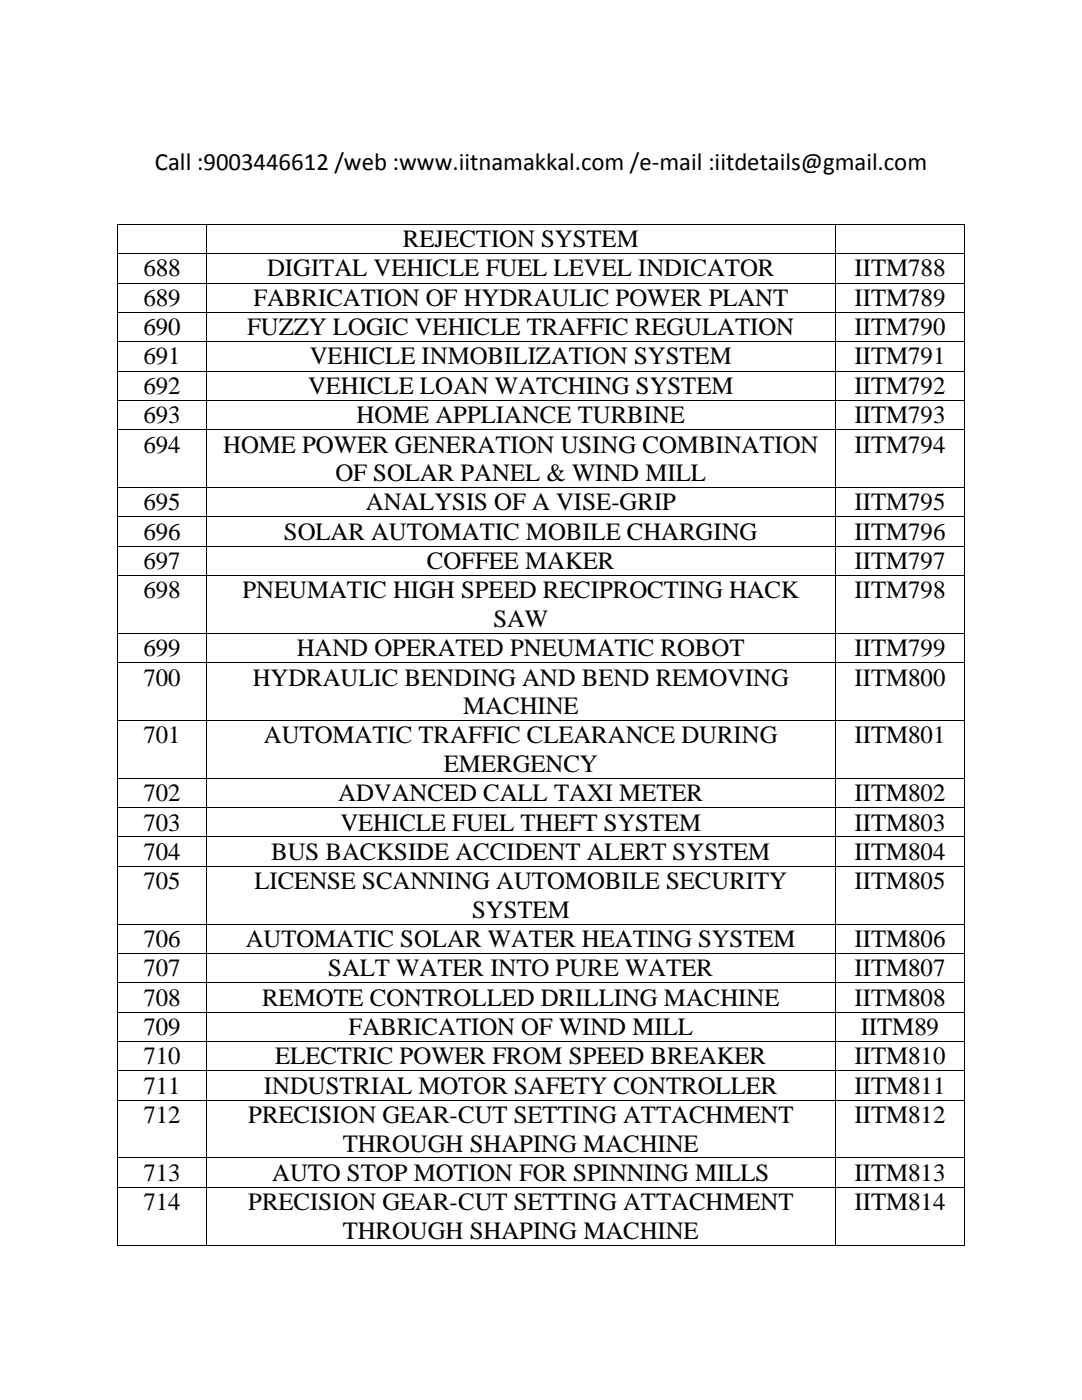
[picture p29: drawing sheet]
<svg xmlns="http://www.w3.org/2000/svg" width="216mm" height="279mm" viewBox="0 0 216 279" stroke-linecap="round" stroke-linejoin="round" font-family="sans-serif">
<defs><g id="words">
<g font-size="5">
<text x="30.9" y="33.9">Call :9003446612 /web :www.iitnamakkal.com /e-mail :iitdetails@gmail.com</text>
<text x="80.4" y="49.3">REJECTION SYSTEM</text>
<text x="28.6" y="55.2">688</text>
<text x="53.3" y="55.2">DIGITAL VEHICLE FUEL LEVEL INDICATOR</text>
<text x="170.5" y="55.2">IITM788</text>
<text x="28.6" y="61.1">689</text>
<text x="50.6" y="61.1">FABRICATION OF HYDRAULIC POWER PLANT</text>
<text x="170.5" y="61.1">IITM789</text>
<text x="28.6" y="66.9">690</text>
<text x="49.3" y="66.9">FUZZY LOGIC VEHICLE TRAFFIC REGULATION</text>
<text x="170.5" y="66.9">IITM790</text>
<text x="28.6" y="72.7">691</text>
<text x="61.8" y="72.7">VEHICLE INMOBILIZATION SYSTEM</text>
<text x="170.5" y="72.7">IITM791</text>
<text x="28.6" y="78.6">692</text>
<text x="61.5" y="78.6">VEHICLE LOAN WATCHING SYSTEM</text>
<text x="170.5" y="78.6">IITM792</text>
<text x="28.6" y="84.5">693</text>
<text x="71.1" y="84.5">HOME APPLIANCE TURBINE</text>
<text x="170.5" y="84.5">IITM793</text>
<text x="28.6" y="90.3">694</text>
<text x="44.5" y="90.3">HOME POWER GENERATION USING COMBINATION</text>
<text x="170.5" y="90.3">IITM794</text>
<text x="28.6" y="101.9">695</text>
<text x="66.9" y="96">OF SOLAR PANEL &amp; WIND MILL</text>
<text x="73" y="101.9">ANALYSIS OF A VISE-GRIP</text>
<text x="170.5" y="101.9">IITM795</text>
<text x="28.6" y="107.7">696</text>
<text x="56.6" y="107.7">SOLAR AUTOMATIC MOBILE CHARGING</text>
<text x="170.5" y="107.7">IITM796</text>
<text x="28.6" y="113.6">697</text>
<text x="85.2" y="113.6">COFFEE MAKER</text>
<text x="170.5" y="113.6">IITM797</text>
<text x="28.6" y="119.4">698</text>
<text x="48.4" y="119.4">PNEUMATIC HIGH SPEED RECIPROCTING HACK</text>
<text x="170.5" y="119.4">IITM798</text>
<text x="98.4" y="125.1">SAW</text>
<text x="28.6" y="131">699</text>
<text x="59.2" y="131">HAND OPERATED PNEUMATIC ROBOT</text>
<text x="170.5" y="131">IITM799</text>
<text x="28.6" y="136.8">700</text>
<text x="50.4" y="136.8">HYDRAULIC BENDING AND BEND REMOVING</text>
<text x="170.5" y="136.8">IITM800</text>
<text x="92.4" y="142.5">MACHINE</text>
<text x="28.6" y="148.4">701</text>
<text x="52.7" y="148.4">AUTOMATIC TRAFFIC CLEARANCE DURING</text>
<text x="170.5" y="148.4">IITM801</text>
<text x="88.6" y="154">EMERGENCY</text>
<text x="28.6" y="159.9">702</text>
<text x="67.5" y="159.9">ADVANCED CALL TAXI METER</text>
<text x="170.5" y="159.9">IITM802</text>
<text x="28.6" y="165.8">703</text>
<text x="67.9" y="165.8">VEHICLE FUEL THEFT SYSTEM</text>
<text x="170.5" y="165.8">IITM803</text>
<text x="28.6" y="171.6">704</text>
<text x="54.1" y="171.6">BUS BACKSIDE ACCIDENT ALERT SYSTEM</text>
<text x="170.5" y="171.6">IITM804</text>
<text x="28.6" y="177.5">705</text>
<text x="50.8" y="177.5">LICENSE SCANNING AUTOMOBILE SECURITY</text>
<text x="170.5" y="177.5">IITM805</text>
<text x="94.2" y="183.2">SYSTEM</text>
<text x="28.6" y="189">706</text>
<text x="49" y="189">AUTOMATIC SOLAR WATER HEATING SYSTEM</text>
<text x="170.5" y="189">IITM806</text>
<text x="28.6" y="194.8">707</text>
<text x="65.5" y="194.8">SALT WATER INTO PURE WATER</text>
<text x="170.5" y="194.8">IITM807</text>
<text x="28.6" y="200.7">708</text>
<text x="52.3" y="200.7">REMOTE CONTROLLED DRILLING MACHINE</text>
<text x="170.5" y="200.7">IITM808</text>
<text x="28.6" y="206.6">709</text>
<text x="69.6" y="206.6">FABRICATION OF WIND MILL</text>
<text x="171.7" y="206.6">IITM89</text>
<text x="28.6" y="212.4">710</text>
<text x="54.9" y="212.4">ELECTRIC POWER FROM SPEED BREAKER</text>
<text x="170.5" y="212.4">IITM810</text>
<text x="28.6" y="218.3">711</text>
<text x="52.7" y="218.3">INDUSTRIAL MOTOR SAFETY CONTROLLER</text>
<text x="170.5" y="218.3">IITM811</text>
<text x="28.6" y="224.1">712</text>
<text x="49.5" y="224.1">PRECISION GEAR-CUT SETTING ATTACHMENT</text>
<text x="170.5" y="224.1">IITM812</text>
<text x="68.4" y="229.8">THROUGH SHAPING MACHINE</text>
<text x="28.6" y="235.7">713</text>
<text x="54.3" y="235.7">AUTO STOP MOTION FOR SPINNING MILLS</text>
<text x="170.5" y="235.7">IITM813</text>
<text x="28.6" y="241.5">714</text>
<text x="49.5" y="241.5">PRECISION GEAR-CUT SETTING ATTACHMENT</text>
<text x="170.5" y="241.5">IITM814</text>
<text x="68.4" y="247.2">THROUGH SHAPING MACHINE</text>
</g>
</g></defs>
<g fill="#000">
<path d="M23.4 44.7h.2v.1h-.2z" fill-rule="evenodd"/>
<path d="M23.4 44.7h.2v.1h-.2z" fill-rule="evenodd"/>
<path d="M23.4 50.5h.2v.2h-.2z" fill-rule="evenodd"/>
<path d="M23.4 56.4h.2v.2h-.2z" fill-rule="evenodd"/>
<path d="M41.1 44.7h.2v.1h-.2z" fill-rule="evenodd"/>
<path d="M41.1 50.5h.2v.2h-.2z" fill-rule="evenodd"/>
<path d="M41.1 56.4h.2v.2h-.2z" fill-rule="evenodd"/>
<path d="M166.7 44.7h.1v.1h-.1z" fill-rule="evenodd"/>
<path d="M166.7 50.5h.1v.2h-.1z" fill-rule="evenodd"/>
<path d="M166.7 56.4h.1v.2h-.1z" fill-rule="evenodd"/>
<path d="M192.4 44.7h.1v.1h-.1z" fill-rule="evenodd"/>
<path d="M192.4 44.7h.1v.1h-.1z" fill-rule="evenodd"/>
<path d="M192.4 50.5h.1v.2h-.1z" fill-rule="evenodd"/>
<path d="M192.4 56.4h.1v.2h-.1z" fill-rule="evenodd"/>
<path d="M23.4 62.2h.2v.2h-.2z" fill-rule="evenodd"/>
<path d="M23.4 68.1h.2v.1h-.2z" fill-rule="evenodd"/>
<path d="M23.4 74h.2v.1h-.2z" fill-rule="evenodd"/>
<path d="M23.4 79.8h.2v.2h-.2z" fill-rule="evenodd"/>
<path d="M41.1 62.2h.2v.2h-.2z" fill-rule="evenodd"/>
<path d="M41.1 68.1h.2v.1h-.2z" fill-rule="evenodd"/>
<path d="M41.1 74h.2v.1h-.2z" fill-rule="evenodd"/>
<path d="M41.1 79.8h.2v.2h-.2z" fill-rule="evenodd"/>
<path d="M166.7 62.2h.1v.2h-.1z" fill-rule="evenodd"/>
<path d="M166.7 68.1h.1v.1h-.1z" fill-rule="evenodd"/>
<path d="M166.7 74h.1v.1h-.1z" fill-rule="evenodd"/>
<path d="M166.7 79.8h.1v.2h-.1z" fill-rule="evenodd"/>
<path d="M192.4 62.2h.1v.2h-.1z" fill-rule="evenodd"/>
<path d="M192.4 68.1h.1v.1h-.1z" fill-rule="evenodd"/>
<path d="M192.4 74h.1v.1h-.1z" fill-rule="evenodd"/>
<path d="M192.4 79.8h.1v.2h-.1z" fill-rule="evenodd"/>
<path d="M23.4 85.6h.2v.2h-.2z" fill-rule="evenodd"/>
<path d="M23.4 97.2h.2v.2h-.2z" fill-rule="evenodd"/>
<path d="M41.1 85.6h.2v.2h-.2z" fill-rule="evenodd"/>
<path d="M41.1 97.2h.2v.2h-.2z" fill-rule="evenodd"/>
<path d="M166.7 85.6h.1v.2h-.1z" fill-rule="evenodd"/>
<path d="M166.7 97.2h.1v.2h-.1z" fill-rule="evenodd"/>
<path d="M192.4 85.6h.1v.2h-.1z" fill-rule="evenodd"/>
<path d="M192.4 97.2h.1v.2h-.1z" fill-rule="evenodd"/>
<path d="M23.4 103.1h.2v.1h-.2z" fill-rule="evenodd"/>
<path d="M23.4 108.9h.2v.2h-.2z" fill-rule="evenodd"/>
<path d="M23.4 114.8h.2v.2h-.2z" fill-rule="evenodd"/>
<path d="M41.1 103.1h.2v.1h-.2z" fill-rule="evenodd"/>
<path d="M41.1 108.9h.2v.2h-.2z" fill-rule="evenodd"/>
<path d="M41.1 114.8h.2v.2h-.2z" fill-rule="evenodd"/>
<path d="M166.7 103.1h.1v.1h-.1z" fill-rule="evenodd"/>
<path d="M166.7 108.9h.1v.2h-.1z" fill-rule="evenodd"/>
<path d="M166.7 114.8h.1v.2h-.1z" fill-rule="evenodd"/>
<path d="M192.4 103.1h.1v.1h-.1z" fill-rule="evenodd"/>
<path d="M192.4 108.9h.1v.2h-.1z" fill-rule="evenodd"/>
<path d="M192.4 114.8h.1v.2h-.1z" fill-rule="evenodd"/>
<path d="M23.4 126.3h.2v.2h-.2z" fill-rule="evenodd"/>
<path d="M23.4 132.1h.2v.2h-.2z" fill-rule="evenodd"/>
<path d="M41.1 126.3h.2v.2h-.2z" fill-rule="evenodd"/>
<path d="M41.1 132.1h.2v.2h-.2z" fill-rule="evenodd"/>
<path d="M166.7 126.3h.1v.2h-.1z" fill-rule="evenodd"/>
<path d="M166.7 132.1h.1v.2h-.1z" fill-rule="evenodd"/>
<path d="M192.4 126.3h.1v.2h-.1z" fill-rule="evenodd"/>
<path d="M192.4 132.1h.1v.2h-.1z" fill-rule="evenodd"/>
<path d="M23.4 143.7h.2v.2h-.2z" fill-rule="evenodd"/>
<path d="M23.4 155.2h.2v.2h-.2z" fill-rule="evenodd"/>
<path d="M41.1 143.7h.2v.2h-.2z" fill-rule="evenodd"/>
<path d="M41.1 155.2h.2v.2h-.2z" fill-rule="evenodd"/>
<path d="M166.7 143.7h.1v.2h-.1z" fill-rule="evenodd"/>
<path d="M166.7 155.2h.1v.2h-.1z" fill-rule="evenodd"/>
<path d="M192.4 143.7h.1v.2h-.1z" fill-rule="evenodd"/>
<path d="M192.4 155.2h.1v.2h-.1z" fill-rule="evenodd"/>
<path d="M23.4 161.1h.2v.2h-.2z" fill-rule="evenodd"/>
<path d="M23.4 166.9h.2v.2h-.2z" fill-rule="evenodd"/>
<path d="M23.4 172.8h.2v.2h-.2z" fill-rule="evenodd"/>
<path d="M41.1 161.1h.2v.2h-.2z" fill-rule="evenodd"/>
<path d="M41.1 166.9h.2v.2h-.2z" fill-rule="evenodd"/>
<path d="M41.1 172.8h.2v.2h-.2z" fill-rule="evenodd"/>
<path d="M166.7 161.1h.1v.2h-.1z" fill-rule="evenodd"/>
<path d="M166.7 166.9h.1v.2h-.1z" fill-rule="evenodd"/>
<path d="M166.7 172.8h.1v.2h-.1z" fill-rule="evenodd"/>
<path d="M192.4 161.1h.1v.2h-.1z" fill-rule="evenodd"/>
<path d="M192.4 166.9h.1v.2h-.1z" fill-rule="evenodd"/>
<path d="M192.4 172.8h.1v.2h-.1z" fill-rule="evenodd"/>
<path d="M23.4 184.3h.2v.2h-.2z" fill-rule="evenodd"/>
<path d="M23.4 190.2h.2v.2h-.2z" fill-rule="evenodd"/>
<path d="M23.4 196h.2v.2h-.2z" fill-rule="evenodd"/>
<path d="M41.1 184.3h.2v.2h-.2z" fill-rule="evenodd"/>
<path d="M41.1 190.2h.2v.2h-.2z" fill-rule="evenodd"/>
<path d="M41.1 196h.2v.2h-.2z" fill-rule="evenodd"/>
<path d="M166.7 184.3h.1v.2h-.1z" fill-rule="evenodd"/>
<path d="M166.7 190.2h.1v.2h-.1z" fill-rule="evenodd"/>
<path d="M166.7 196h.1v.2h-.1z" fill-rule="evenodd"/>
<path d="M192.4 184.3h.1v.2h-.1z" fill-rule="evenodd"/>
<path d="M192.4 190.2h.1v.2h-.1z" fill-rule="evenodd"/>
<path d="M192.4 196h.1v.2h-.1z" fill-rule="evenodd"/>
<path d="M23.4 201.9h.2v.2h-.2z" fill-rule="evenodd"/>
<path d="M23.4 207.8h.2v.1h-.2z" fill-rule="evenodd"/>
<path d="M23.4 213.6h.2v.2h-.2z" fill-rule="evenodd"/>
<path d="M23.4 219.5h.2v.2h-.2z" fill-rule="evenodd"/>
<path d="M41.1 201.9h.2v.2h-.2z" fill-rule="evenodd"/>
<path d="M41.1 207.8h.2v.1h-.2z" fill-rule="evenodd"/>
<path d="M41.1 213.6h.2v.2h-.2z" fill-rule="evenodd"/>
<path d="M41.1 219.5h.2v.2h-.2z" fill-rule="evenodd"/>
<path d="M166.7 201.9h.1v.2h-.1z" fill-rule="evenodd"/>
<path d="M166.7 207.8h.1v.1h-.1z" fill-rule="evenodd"/>
<path d="M166.7 213.6h.1v.2h-.1z" fill-rule="evenodd"/>
<path d="M166.7 219.5h.1v.2h-.1z" fill-rule="evenodd"/>
<path d="M192.4 201.9h.1v.2h-.1z" fill-rule="evenodd"/>
<path d="M192.4 207.8h.1v.1h-.1z" fill-rule="evenodd"/>
<path d="M192.4 213.6h.1v.2h-.1z" fill-rule="evenodd"/>
<path d="M192.4 219.5h.1v.2h-.1z" fill-rule="evenodd"/>
<path d="M23.4 231h.2v.2h-.2z" fill-rule="evenodd"/>
<path d="M23.4 236.9h.2v.2h-.2z" fill-rule="evenodd"/>
<path d="M41.1 231h.2v.2h-.2z" fill-rule="evenodd"/>
<path d="M41.1 236.9h.2v.2h-.2z" fill-rule="evenodd"/>
<path d="M166.7 231h.1v.2h-.1z" fill-rule="evenodd"/>
<path d="M166.7 236.9h.1v.2h-.1z" fill-rule="evenodd"/>
<path d="M192.4 231h.1v.2h-.1z" fill-rule="evenodd"/>
<path d="M192.4 236.9h.1v.2h-.1z" fill-rule="evenodd"/>
<path d="M23.4 248.4h.2v.2h-.2z" fill-rule="evenodd"/>
<path d="M23.4 248.4h.2v.2h-.2z" fill-rule="evenodd"/>
<path d="M41.1 248.4h.2v.2h-.2z" fill-rule="evenodd"/>
<path d="M166.7 248.4h.1v.2h-.1z" fill-rule="evenodd"/>
<path d="M192.4 248.4h.1v.2h-.1z" fill-rule="evenodd"/>
<path d="M192.4 248.4h.1v.2h-.1z" fill-rule="evenodd"/>
</g>
<g fill="none" stroke="#000" stroke-width=".2">
<path d="M23.5 44.8v5.7M23.5 50.7v5.7M23.5 56.6v5.6M23.6 44.8h17.5M23.6 50.6h17.5M23.6 56.5h17.5M41.2 44.8v5.7M41.2 50.7v5.7M41.2 56.6v5.6M41.3 44.8h125.4M41.3 50.6h125.4M41.3 56.5h125.4"/>
<path d="M166.7 44.8v5.7M166.7 50.7v5.7M166.7 56.6v5.6M166.8 44.8h25.6M166.8 50.6h25.6M166.8 56.5h25.6M192.4 44.8v5.7M192.4 50.7v5.7M192.4 56.6v5.6M23.5 62.4v5.7M23.5 68.2v5.8M23.5 74.1v5.7"/>
<path d="M23.5 80v5.6M23.6 62.3h17.5M23.6 68.2h17.5M23.6 74h17.5M23.6 79.9h17.5M41.2 62.4v5.7M41.2 68.2v5.8M41.2 74.1v5.7M41.2 80v5.6M41.3 62.3h125.4M41.3 68.2h125.4M41.3 74h125.4"/>
<path d="M41.3 79.9h125.4M166.7 62.4v5.7M166.7 68.2v5.8M166.7 74.1v5.7M166.7 80v5.6M166.8 62.3h25.6M166.8 68.2h25.6M166.8 74h25.6M166.8 79.9h25.6M192.4 62.4v5.7M192.4 68.2v5.8M192.4 74.1v5.7"/>
<path d="M192.4 80v5.6M23.5 85.8v11.4M23.5 97.4v5.7M23.6 85.7h17.5M23.6 97.3h17.5M41.2 85.8v11.4M41.2 97.4v5.7M41.3 85.7h125.4M41.3 97.3h125.4M166.7 85.8v11.4M166.7 97.4v5.7M166.8 85.7h25.6"/>
<path d="M166.8 97.3h25.6M192.4 85.8v11.4M192.4 97.4v5.7M23.5 103.2v5.7M23.5 109.1v5.7M23.5 115v11.3M23.6 103.1h17.5M23.6 109h17.5M23.6 114.9h17.5M41.2 103.2v5.7M41.2 109.1v5.7M41.2 115v11.3"/>
<path d="M41.3 103.1h125.4M41.3 109h125.4M41.3 114.9h125.4M166.7 103.2v5.7M166.7 109.1v5.7M166.7 115v11.3M166.8 103.1h25.6M166.8 109h25.6M166.8 114.9h25.6M192.4 103.2v5.7M192.4 109.1v5.7M192.4 115v11.3"/>
<path d="M23.5 126.5v5.6M23.5 132.3v11.4M23.6 126.4h17.5M23.6 132.2h17.5M41.2 126.5v5.6M41.2 132.3v11.4M41.3 126.4h125.4M41.3 132.2h125.4M166.7 126.5v5.6M166.7 132.3v11.4M166.8 126.4h25.6M166.8 132.2h25.6"/>
<path d="M192.4 126.5v5.6M192.4 132.3v11.4M23.5 143.9v11.3M23.5 155.4v5.7M23.6 143.8h17.5M23.6 155.3h17.5M41.2 143.9v11.3M41.2 155.4v5.7M41.3 143.8h125.4M41.3 155.3h125.4M166.7 143.9v11.3M166.7 155.4v5.7"/>
<path d="M166.8 143.8h25.6M166.8 155.3h25.6M192.4 143.9v11.3M192.4 155.4v5.7M23.5 161.3v5.6M23.5 167.1v5.7M23.5 173v11.3M23.6 161.2h17.5M23.6 167h17.5M23.6 172.9h17.5M41.2 161.3v5.6M41.2 167.1v5.7"/>
<path d="M41.2 173v11.3M41.3 161.2h125.4M41.3 167h125.4M41.3 172.9h125.4M166.7 161.3v5.6M166.7 167.1v5.7M166.7 173v11.3M166.8 161.2h25.6M166.8 167h25.6M166.8 172.9h25.6M192.4 161.3v5.6M192.4 167.1v5.7"/>
<path d="M192.4 173v11.3M23.5 184.5v5.7M23.5 190.4v5.6M23.5 196.2v5.7M23.6 184.4h17.5M23.6 190.3h17.5M23.6 196.1h17.5M41.2 184.5v5.7M41.2 190.4v5.6M41.2 196.2v5.7M41.3 184.4h125.4M41.3 190.3h125.4"/>
<path d="M41.3 196.1h125.4M166.7 184.5v5.7M166.7 190.4v5.6M166.7 196.2v5.7M166.8 184.4h25.6M166.8 190.3h25.6M166.8 196.1h25.6M192.4 184.5v5.7M192.4 190.4v5.6M192.4 196.2v5.7M23.5 202.1v5.7M23.5 207.9v5.7"/>
<path d="M23.5 213.8v5.7M23.5 219.7v11.3M23.6 202h17.5M23.6 207.8h17.5M23.6 213.7h17.5M23.6 219.6h17.5M41.2 202.1v5.7M41.2 207.9v5.7M41.2 213.8v5.7M41.2 219.7v11.3M41.3 202h125.4M41.3 207.8h125.4"/>
<path d="M41.3 213.7h125.4M41.3 219.6h125.4M166.7 202.1v5.7M166.7 207.9v5.7M166.7 213.8v5.7M166.7 219.7v11.3M166.8 202h25.6M166.8 207.8h25.6M166.8 213.7h25.6M166.8 219.6h25.6M192.4 202.1v5.7M192.4 207.9v5.7"/>
<path d="M192.4 213.8v5.7M192.4 219.7v11.3M23.5 231.2v5.7M23.5 237.1v11.3M23.6 231.1h17.5M23.6 237h17.5M41.2 231.2v5.7M41.2 237.1v11.3M41.3 231.1h125.4M41.3 237h125.4M166.7 231.2v5.7M166.7 237.1v11.3"/>
<path d="M166.8 231.1h25.6M166.8 237h25.6M192.4 231.2v5.7M192.4 237.1v11.3M23.6 248.5h17.5M41.3 248.5h125.4M166.8 248.5h25.6"/>
</g>
<use href="#words"/>
</svg>
